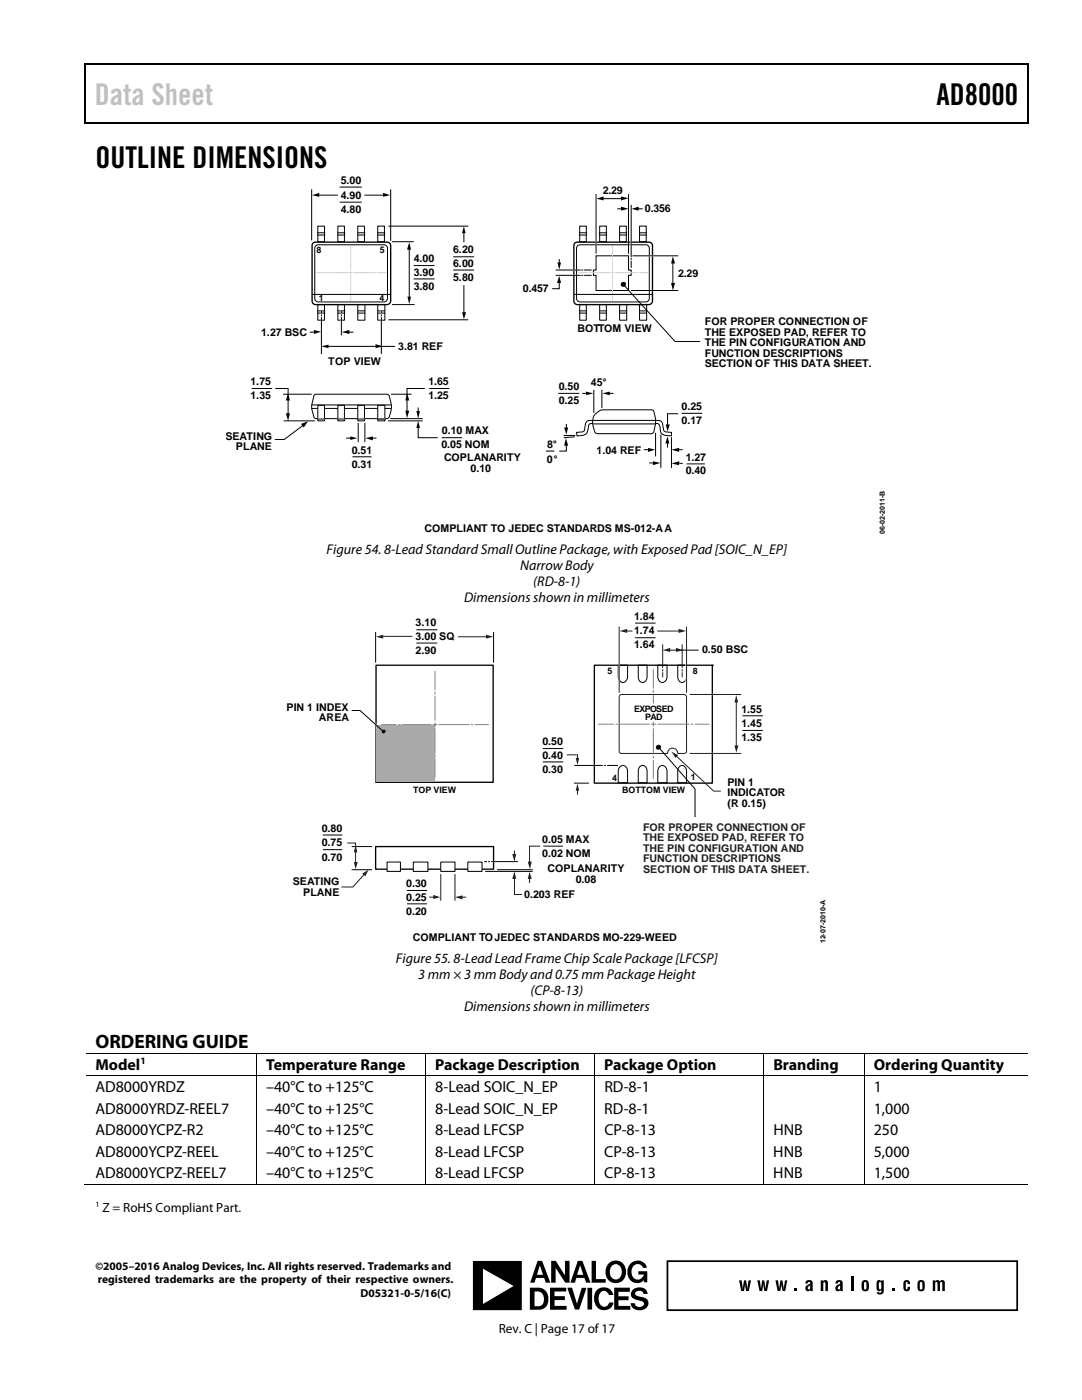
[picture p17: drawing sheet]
<svg xmlns="http://www.w3.org/2000/svg" width="216mm" height="279mm" viewBox="0 0 216 279" stroke-linecap="round" stroke-linejoin="round" font-family="sans-serif">
<defs><g id="words">
<text font-size="6" fill="#c0c0c0" x="18.9" y="21">Data Sheet</text>
<g font-size="6">
<text x="186.9" y="21">AD8000</text>
<text x="19" y="33.6">OUTLINE DIMENSIONS</text>
</g>
<text font-size="3.9" x="19" y="209.1">ORDERING GUIDE</text>
<g font-size="3.2">
<text x="19" y="213.5">Model</text>
<text x="53.1" y="213.5">Temperature Range</text>
<text x="86.8" y="213.5">Package Description</text>
<text x="120.6" y="213.5">Package Option</text>
<text x="154.3" y="213.5">Branding</text>
<text x="174.3" y="213.5">Ordering Quantity</text>
<text x="19" y="217.9">AD8000YRDZ</text>
<text x="53.1" y="217.9">–40°C to +125°C</text>
<text x="86.9" y="217.9">8-Lead SOIC_N_EP</text>
<text x="120.6" y="217.9">RD-8-1</text>
<text x="174.4" y="217.9">1</text>
<text x="19" y="222.2">AD8000YRDZ-REEL7</text>
<text x="19" y="226.5">AD8000YCPZ-R2</text>
<text x="53.1" y="222.2">–40°C to +125°C</text>
<text x="53.1" y="226.5">–40°C to +125°C</text>
<text x="86.8" y="222.2">8-Lead SOIC_N_EP</text>
<text x="86.9" y="226.5">8-Lead LFCSP</text>
<text x="120.6" y="222.2">RD-8-1</text>
<text x="120.6" y="226.5">CP-8-13</text>
<text x="154.3" y="226.5">HNB</text>
<text x="174.3" y="222.2">1,000</text>
<text x="174.4" y="226.5">250</text>
<text x="19" y="230.8">AD8000YCPZ-REEL</text>
<text x="53.1" y="230.8">–40°C to +125°C</text>
<text x="86.8" y="230.8">8-Lead LFCSP</text>
<text x="120.6" y="230.8">CP-8-13</text>
<text x="154.3" y="230.8">HNB</text>
<text x="174.4" y="230.8">5,000</text>
<text x="19" y="235.1">AD8000YCPZ-REEL7</text>
<text x="53.1" y="235.1">–40°C to +125°C</text>
<text x="86.8" y="235.1">8-Lead LFCSP</text>
<text x="120.6" y="235.1">CP-8-13</text>
<text x="154.3" y="235.1">HNB</text>
<text x="174.3" y="235.1">1,500</text>
</g>
<g font-size="2.8">
<text x="65.2" y="110.6">Figure 54. 8-Lead Standard Small Outline Package, with Exposed Pad [SOIC_N_EP]</text>
<text x="103.8" y="113.7">Narrow Body</text>
<text x="106.4" y="116.9">(RD-8-1)</text>
<text x="92.6" y="120.1">Dimensions shown in millimeters</text>
<text x="79" y="192.3">Figure 55. 8-Lead Lead Frame Chip Scale Package [LFCSP]</text>
<text x="83.5" y="195.5">3 mm × 3 mm Body and 0.75 mm Package Height</text>
<text x="92.6" y="201.8">Dimensions shown in millimeters</text>
<text x="105.9" y="198.6">(CP-8-13)</text>
</g>
<g font-size="2.6">
<text x="20.4" y="241.8">Z = RoHS Compliant Part.</text>
<text x="99.5" y="266">Rev. C | Page 17 of 17</text>
</g>
<g font-size="2.3">
<text x="19" y="253.5">©2005–2016 Analog Devices, Inc. All rights reserved. Trademarks and</text>
<text x="19.5" y="256.1">registered trademarks are the property of their respective owners.</text>
<text x="71.9" y="258.8">D05321-0-5/16(C)</text>
</g>
<g font-size="2.1">
<text x="68" y="36.8">5.00</text>
<text x="68" y="39.6">4.90</text>
<text x="120.3" y="38.6">2.29</text>
<text x="68" y="42.4">4.80</text>
<text x="128.7" y="42.3">0.356</text>
<text x="82.5" y="52.3">4.00</text>
<text x="90.4" y="50.5">6.20</text>
<text x="90.4" y="53.3">6.00</text>
<text x="82.5" y="55.1">3.90</text>
<text x="82.5" y="58">3.80</text>
<text x="90.4" y="56.2">5.80</text>
<text x="104.4" y="58.3">0.457</text>
<text x="135.3" y="55.2">2.29</text>
<text x="140.6" y="64.9">FOR PROPER CONNECTION OF</text>
<text x="52.1" y="67">1.27 BSC</text>
<text x="79.5" y="69.8">3.81 REF</text>
<text x="115.3" y="66.3">BOTTOM VIEW</text>
<text x="140.6" y="67">THE EXPOSED PAD, REFER TO</text>
<text x="140.6" y="69.1">THE PIN CONFIGURATION AND</text>
<text x="140.6" y="71.2">FUNCTION DESCRIPTIONS</text>
<text x="50" y="76.9">1.75</text>
<text x="65.5" y="72.9">TOP VIEW</text>
<text x="85.5" y="76.8">1.65</text>
<text x="111.5" y="77.8">0.50</text>
<text x="117.9" y="77">45°</text>
<text x="140.6" y="73.3">SECTION OF THIS DATA SHEET.</text>
<text x="50" y="79.7">1.35</text>
<text x="85.5" y="79.6">1.25</text>
<text x="111.5" y="80.6">0.25</text>
<text x="136" y="81.8">0.25</text>
<text x="45" y="87.7">SEATING</text>
<text x="47.1" y="89.9">PLANE</text>
<text x="88.1" y="89.5">0.05 NOM</text>
<text x="88.2" y="86.6">0.10 MAX</text>
<text x="109.2" y="89.5">8°</text>
<text x="136" y="84.6">0.17</text>
<text x="70.2" y="90.5">0.51</text>
<text x="70.2" y="93.4">0.31</text>
<text x="88.6" y="92">COPLANARITY</text>
<text x="93.9" y="94.1">0.10</text>
<text x="109.1" y="92.3">0°</text>
<text x="119" y="90.5">1.04 REF</text>
<text x="136.8" y="91.9">1.27</text>
<text x="136.8" y="94.5">0.40</text>
<text x="84.7" y="106.3">COMPLIANT TO JEDEC STANDARDS MS-012-AA</text>
<text x="82.9" y="124.9">3.10</text>
<text x="126.5" y="123.7">1.84</text>
<text x="82.9" y="127.7">3.00 SQ</text>
<text x="82.9" y="130.6">2.90</text>
<text x="126.5" y="126.6">1.74</text>
<text x="126.5" y="129.4">1.64</text>
<text x="140.1" y="130.3">0.50 BSC</text>
<text x="57.2" y="141.8">PIN 1 INDEX</text>
<text x="63.6" y="144">AREA</text>
<text x="148" y="142.3">1.55</text>
<text x="108.2" y="148.7">0.50</text>
<text x="148" y="145.1">1.45</text>
<text x="148" y="147.9">1.35</text>
<text x="108.2" y="151.5">0.40</text>
<text x="108.2" y="154.3">0.30</text>
<text x="145.2" y="156.8">PIN 1</text>
<text x="145.2" y="161.1">(R 0.15)</text>
<text x="145.2" y="158.9">INDICATOR</text>
<text x="64.2" y="166.1">0.80</text>
<text x="64.2" y="168.9">0.75</text>
<text x="64.2" y="171.8">0.70</text>
<text x="108.2" y="168.3">0.05 MAX</text>
<text x="108.2" y="171.1">0.02 NOM</text>
<text x="58.4" y="176.6">SEATING</text>
<text x="60.5" y="178.7">PLANE</text>
<text x="81" y="177">0.30</text>
<text x="81" y="179.8">0.25</text>
<text x="104.6" y="179.2">0.203 REF</text>
<text x="109.3" y="174.1">COPLANARITY</text>
<text x="114.9" y="176.2">0.08</text>
<text x="81" y="182.6">0.20</text>
<text x="82.4" y="187.9">COMPLIANT TOJEDEC STANDARDS MO-229-WEED</text>
</g>
<g font-size="2.1" fill="#231f20">
<text x="128.3" y="165.8">FOR PROPER CONNECTION OF</text>
<text x="128.3" y="167.9">THE EXPOSED PAD, REFER TO</text>
<text x="128.3" y="170">THE PIN CONFIGURATION AND</text>
<text x="128.3" y="172.1">FUNCTION DESCRIPTIONS</text>
<text x="128.3" y="174.2">SECTION OF THIS DATA SHEET.</text>
</g>
<text font-size="1.9" x="28" y="212.4">1</text>
<g font-size="1.8">
<text x="63.2" y="50.6">8</text>
<text x="75.8" y="50.4">5</text>
<text x="63.6" y="60.1">1</text>
<text x="75.7" y="60">4</text>
<text x="121.2" y="134.6">5</text>
<text x="138.3" y="134.5">8</text>
<text x="126.5" y="142.1">EXPOSED</text>
<text x="128.7" y="143.7">PAD</text>
<text x="122.1" y="155.8">4</text>
<text x="137.8" y="155.8">1</text>
<text x="82.4" y="158.3">TOP VIEW</text>
<text x="124.1" y="158.3">BOTTOM VIEW</text>
</g>
<text font-size="1.6" x="19" y="240.9">1</text>
<g font-size="1.4">
<text x="176.6" y="106.6" transform="rotate(-90 176.6 106.6)">06-02-2011-B</text>
<text x="164.7" y="188.3" transform="rotate(-90 164.7 188.3)">12-07-2010-A</text>
</g>
</g></defs>
<g fill="#000">
<path d="M16.9 12.7h.2v1h-.2zM205.1 12.7h.2v1h-.2zM205.1 12.7h.2v.3h-.2zM62.3 38.9l1.4-.4v.8zM76.4 38.5l1.5 .4-1.5 .4zM82.3 24.4h.2v.3h-.2zM205.1 24.4h.2v.3h-.2zM81.3 59.2h.7l-.3 1.5zM81.7 48.3l.3 1.5h-.8zM92.6 45.1l.3 1.4h-.7zM133.9 56.5h.8l-.4 1.5zM134.3 51.2l.4 1.4h-.8z"/>
<path d="M57.5 78.4l.3 1.5h-.8zM64.1 69.1l1.5-.3v.7zM74.9 68.7l1.5 .4-1.5 .4zM81.2 78.4l.5 1.5h-.8zM92.2 62.3h.8l-.4 1.4zM116.9 78.1l1.5 .4-1.4 .4zM120.2 78.5l1.5-.4v.8zM57 82.5h.8l-.3 1.5zM80.9 82h.8l-.5 1.5zM83.1 82h.7l-.4 1.5zM83.4 84l.4 1.4h-.7zM112.6 85.3h.8l-.4 1.4z"/>
<path d="M112.9 87.4l.5 1.5h-.8zM129.3 89.4l1.4 .3-1.4 .5zM130.3 92.1l1.5 .3-1.5 .4zM132.8 84.7h.8l-.4 1.4zM133.2 87.1l.4 1.4h-.8zM134 92.5l1.5-.4v.7zM134 89.7l1.5-.3v.8z"/>
</g>
<path d="M16.9 12.8h188.2M17 13.7v11M205.2 13.7v11M205.1 24.5h-188.2" fill="none" stroke="#000" stroke-width=".25"/>
<g fill="none" stroke="#000" stroke-width=".2">
<path d="M62.2 37.9v10M63.4 38.9h3.9M67.9 37.3h4.2M72.8 38.9h3.9M78 37.9v10.1M62.4 58.8h15.5M63 49l.5-.1h13.1a1.07 1.07 0 0 1 .7 1.3v9.4a1.06 1.06 0 0 1-1.3 .7h-12.5a1.06 1.06 0 0 1-.7-1.4v-9.3zM63.3 46.5h1.5M63.3 46.9h1.5M63.4 45.1h1.3v3.1h-1.3zM67.3 46.5h1.5M67.3 46.9h1.5"/>
<path d="M67.4 45.1h1.3v3.1h-1.3zM67.9 40.3h4.2M71.4 45.1h1.3v3.1h-1.3zM71.4 46.5h1.4M71.4 46.9h1.4M75.4 45.1h1.3v3.1h-1.3zM75.4 46.5h1.4M75.4 46.9h1.4M77.6 45.1h15.7M78.3 48.2h4.2M81.7 49.6v9.9M82.6 55.7h4"/>
<path d="M82.6 53h4M90.5 53.9h4M90.5 51.2h4M92.6 46.3v1.9M92.6 57v5.6M114.6 58.8h15.5M115.3 49l.5-.1h13.1a1.07 1.07 0 0 1 .7 1.3v9.4a1.06 1.06 0 0 1-1.4 .7h-12.4a1.06 1.06 0 0 1-.8-1.4v-9.3zM115.6 46.5h1.5M115.6 46.9h1.5M115.7 45.1h1.3v3.1h-1.3zM118.9 51.1h6.5v2.8h.5v1h-.5v3.1h-6.5v-3.1h-.5v-1h.5zM119.6 46.5h1.5"/>
<path d="M119.6 46.9h1.5M119.7 45.1h1.3v3.1h-1.3zM123.6 45.1h1.4v3.1h-1.4zM123.6 46.5h1.5M123.6 46.9h1.5M127.6 45.1h1.3v3.1h-1.3zM127.6 46.5h1.4M127.6 46.9h1.4M134.3 52.3v4.5M50.3 77.5h3.9M54.9 77.5h2.6v1.6M56.6 78.7h5.5"/>
<path d="M57.5 79.7v3.1M62.7 78.9l.4-.2h14.1l.5 .3 .4 2-.1 .9-.3 1.3-.5 .3h-14.1l-.4-.1-.5-2v-.7zM63.3 62.5h1.5M63.3 62h1.5M63.4 60.8h1.3v3.1h-1.3zM65.3 69.1h9.9M67.4 60.8h1.3v3.1h-1.3zM67.4 62.5h1.4M67.4 62h1.4M71.4 60.8h1.4v3.1h-1.4zM71.4 62.5h1.4M71.4 62h1.4"/>
<path d="M75.4 60.8h1.4v3.1h-1.4zM75.4 62.5h1.4M75.4 62h1.4M75.6 69.1h3.1M77.6 63.8h15.7M78.1 78.7h3.9M78.3 60.8h4.3M81.2 79.7v2.5M84.8 77.5h-3.6v1.6M111.5 78.5h4M115.6 62.5h1.5M115.6 62h1.5"/>
<path d="M115.7 60.8h1.3v3.1h-1.3zM116.3 78.5h1M118.5 77.9v4.4M119.7 60.8h1.3v3.1h-1.3zM119.7 62.5h1.4M119.7 62h1.4M120.1 77.9v3.4M121.4 78.5h.9M123.6 62.5h1.5M123.6 62h1.5M123.6 60.8h1.5v3.1h-1.5zM127.6 62.5h1.4"/>
<path d="M127.6 62h1.4M127.6 60.8h1.4v3.1h-1.4zM56.7 84h6M62.3 80.8h15.7M62.3 81.5h15.7M77.5 84h6.7M78 83.5h6.2M83.4 85.2v2.2h3.9M83.4 81.4v.9M88.2 87.4h3.9M108.9 90h1.7M112.6 86.9h2.1"/>
<path d="M113 88.7v1.3h-1.4M113 84.6v1M114.6 87.2l-2 .2M128.6 89.7h1M129.6 92.4h.9M130.8 86.5v4.5M131.9 86.8v6.5M133.2 88.2v1M134 87.4v5.9M135.2 92.4l.9 .1M135.2 89.7h.9M135.3 82.6h-2.1v2.4"/>
<path d="M137.1 92.6h3.4"/>
</g>
<path d="M62.5 48.5l.5-.2h14.2a1.1 1.1 0 0 1 .8 1.4v10.4a1.03 1.03 0 0 1-1.3 .7h-13.7a1.1 1.1 0 0 1-.7-1.4v-10.4zM114.7 48.5l.5-.2h14.3a1.1 1.1 0 0 1 .7 1.4v10.4a1.03 1.03 0 0 1-1.3 .7h-13.7a1.1 1.1 0 0 1-.7-1.4v-10.4z" fill="none" stroke="#000" stroke-width=".27"/>
<g fill="none" stroke="#d1d3d4" stroke-width=".2">
<path d="M63.2 54.4h1.9M65.4 54.4h.2M65.8 54.4h3.6M69.7 54.4h.4M70 49.1v2.4M70 51.8v.1M70 52.3v1.6M70 54.3v.4M70 54.9v1.9M70 57.1v.2M70 57.6v2.3M70.5 54.4h4.1"/>
<path d="M74.8 54.4h.2M75.4 54.4h1.6M115.5 54.4h1.8M117.6 54.4h.2M118 54.4h3.7M122 54.4h.4M122.2 49.1v2.4M122.2 51.8v.1M122.2 52.3v1.6M122.2 54.3v.4M122.2 54.9v1.9M122.2 57.1v.2"/>
<path d="M122.2 57.6v2.3M122.7 54.4h4.1M127.1 54.4h.2M127.6 54.4h1.6"/>
</g>
<g fill="#fff" stroke="#000" stroke-width=".2">
<path d="M63.4 80.9h1.3v3.1h-1.3z"/>
<path d="M67.4 80.9h1.3v3.1h-1.3z"/>
<path d="M71.4 80.9h1.3v3.1h-1.3z"/>
<path d="M75.4 80.9h1.4v3.1h-1.4z"/>
</g>
<path d="M63.3 83.6h1.5z" fill="#fff"/>
<path d="M63.3 83.6h1.5" fill="none" stroke="#000" stroke-width=".2"/>
<path d="M67.3 83.6h1.5z" fill="#fff"/>
<path d="M67.3 83.6h1.5" fill="none" stroke="#000" stroke-width=".2"/>
<path d="M71.4 83.6h1.4z" fill="#fff"/>
<path d="M71.4 83.6h1.4" fill="none" stroke="#000" stroke-width=".2"/>
<path d="M75.4 83.6h1.4z" fill="#fff"/>
<path d="M75.4 83.6h1.4" fill="none" stroke="#000" stroke-width=".2"/>
<path d="M75.5 83.6h1.5z" fill="#fff"/>
<g fill="none" stroke="#000" stroke-width=".2">
<path d="M118.9 38.8v11.7M120.2 39.6h4M125.4 38.8v11.7M111 53.9h4.8M111 54.9h4.8M111.6 56.2v1.4h-1.4M111.6 51.7v1M116.1 53.9h.2M116.1 54.9h.2M116.6 53.9h1.4M116.6 54.9h1.4M123.3 41.7h.9"/>
<path d="M124.3 56.7l10.4 11.5h5M125.9 41v10.2M125.9 51.6v.2M125.9 52.1v1.3M126 58h9.2M126.3 51.1h8.9M127.2 41.7h.9M61.9 66.3h1M64.1 62v.5M64.1 62.8v.2M64.1 63.4v7.1M68.1 62v.5"/>
<path d="M68.1 62.8v.2M68.1 63.4v3.4M69.4 66.3h1M76.1 62v.5M76.1 62.8v.2M76.1 63.4v7.1M85.7 77.5h3.9M60.6 84.8l-3.9 2.9h-1.9M69.2 87.4h.9M70.4 91.2h3.6M71.5 84.5v3.7M72.8 84.5v3.7"/>
<path d="M74.1 87.4h.9M75.5 83.6h1.5M118.2 83.9a1.14 1.14 0 0 0-1.5 1.3l-.2 .8-1.5 .3 .1 .7a2.12 2.12 0 0 0 2.1-.8l.3-1.5 .2-.1 .5-.1M118.4 84.6h12.4M118.4 83.9h12.3M118.9 82.6a2.08 2.08 0 0 1 1.4-.8h9.9l.3 .2 .3 1.5-.1 1.6a1.47 1.47 0 0 1-.5 1.4l-11.1 .1-.4-.4a4.8 4.8 0 0 1-.4-2.4l.1-.6zM130.8 83.9h.6a.82 .82 0 0 1 .8 .8l.2 1a.55 .55 0 0 0 .6 .5l1 .1v.7a2.37 2.37 0 0 1-2.1-.7l-.2-1.1a.68 .68 0 0 0-.9-.7M136.1 82.5h3.9M123.4 132.8h1.8v.5a4 4 0 0 1-.3 2.6 .92 .92 0 0 1-1.1 .2 .92 .92 0 0 1-.4-1zM127.4 132.8h1.7v1.1a1.97 1.97 0 0 1-.6 2.2 .91 .91 0 0 1-1.1-1zM131.3 132.8h1.8v.5a4.7 4.7 0 0 1-.2 2.4 .9 .9 0 0 1-1.1 .4 .9 .9 0 0 1-.5-1zM135.2 132.8h1.8v.5a4.1 4.1 0 0 1-.3 2.6 .86 .86 0 0 1-1.1 .2 .86 .86 0 0 1-.4-1z"/>
<path d="M123.8 153a.92 .92 0 0 1 1-.1 .92 .92 0 0 1 .4 1v2.3h-1.8v-2a1.37 1.37 0 0 1 .4-1.2zM127.6 153.1a.88 .88 0 0 1 1.1-.2 .88 .88 0 0 1 .4 1v2.3h-1.7v-2.3zM131.5 153.1a.91 .91 0 0 1 1.1-.2 .91 .91 0 0 1 .5 1v2.3h-1.8v-2.3zM135.6 153a.89 .89 0 0 1 1-.1 .89 .89 0 0 1 .4 1v2.3h-1.8v-2.3z"/>
</g>
<g fill="#000">
<path d="M119 39.6l1.4-.4v.8zM111.2 52.4h.8l-.4 1.4zM111.6 55.1l.4 1.4h-.9zM123.9 39.2l1.5 .4-1.5 .4zM123.9 41.2l1.5 .5-1.5 .3zM126 41.7l1.4-.5v.8zM62.6 65.8l1.5 .4-1.5 .5zM68.2 66.3l1.5-.5v.9zM60.1 84.6l1.4-.5-.9 1.2zM69.9 87.1l1.4 .3-1.4 .4zM72.9 87.4l1.5-.3v.8z"/>
<circle cx="124.4" cy="56.7" r=".53"/>
</g>
<path d="M113.7 53.9h1.3M113.7 54.9h1.3M118.9 48v1.4M125.4 48.1v1.4M125.9 48.1v1.4M129.1 51.1h1.4M129.2 58h1.3M64.1 61.8v2.4M68.1 61.8v2.4M76.1 61.8v2.4M71.5 84.7v.7M72.8 84.7v.7" fill="none" stroke="#fff" stroke-width=".27"/>
<path d="M75 132.8h23.4v23.3h-23.4zM75 156.1h.1M75 169h23.5v4.5h-23.5z" fill="none" stroke="#000" stroke-width=".27"/>
<g fill="#fff" stroke="#000" stroke-width=".2">
<path d="M77.2 172h2.7v1.9h-2.7z"/>
<path d="M93.3 172h2.9v1.9h-2.9z"/>
<path d="M87.9 172h2.9v1.9h-2.9z"/>
<path d="M82.5 172h2.9v1.9h-2.9z"/>
</g>
<path d="M81.2 177.7h4M81.2 180.4h4" fill="none" stroke="#000" stroke-width=".2"/>
<path d="M85.7 179h1M87.9 174.5v5.2M90.8 174.5v5.2" fill="none" stroke="#231f20" stroke-width=".2"/>
<path d="M86.4 178.6l1.5 .4-1.5 .4z" fill="#231f20"/>
<path d="M92 179h.9" fill="none" stroke="#231f20" stroke-width=".2"/>
<path d="M90.8 179l1.5-.3v.8z" fill="#231f20"/>
<path d="M74.8 144.4l.5 .4" fill="none" stroke="#fff" stroke-width=".27"/>
<path d="M75.1 144.6h11.7v11.4h-11.7z" fill="#aaa"/>
<path d="M75 126.2v5.9M98.5 126.2v5.9M70.2 141.8h1.6l4.7 4.2" fill="none" stroke="#000" stroke-width=".2"/>
<circle cx="76.5" cy="146" r=".39" fill="#000"/>
<path d="M91.5 127.1h5.8" fill="none" stroke="#231f20" stroke-width=".2"/>
<path d="M97 126.7l1.4 .4-1.4 .3z" fill="#231f20"/>
<path d="M76.2 127h6" fill="none" stroke="#231f20" stroke-width=".2"/>
<path d="M75 127.1l1.5-.4v.7z" fill="#231f20"/>
<path d="M131.3 125.9h4.4" fill="none" stroke="#231f20" stroke-width=".2"/>
<path d="M135.4 125.5l1.5 .4-1.5 .4z" fill="#231f20"/>
<path d="M124.9 125.9h1.2" fill="none" stroke="#231f20" stroke-width=".2"/>
<path d="M123.6 125.9l1.5-.4v.8z" fill="#231f20"/>
<path d="M126.7 124.4h4.1M126.7 127.3h4.1M148.1 142.9h4.1M148.1 145.8h4.1M64.4 166.6h3.9M64.4 169.6h3.9M70.2 169h4M70.2 173.6h4" fill="none" stroke="#000" stroke-width=".2"/>
<path d="M69.3 168.3h1.7v.7M71 169.8v2.5" fill="none" stroke="#231f20" stroke-width=".2"/>
<g fill="#231f20">
<path d="M71 168.6l.3 1.5h-.7z"/>
<path d="M70.6 172h.8l-.4 1.5z"/>
</g>
<path d="M72.7 174.4l-2.3 2.6h-2.3" fill="none" stroke="#231f20" stroke-width=".2"/>
<path d="M72.3 174.3l1.2-.7-.6 1.3z" fill="#231f20"/>
<path d="M96.9 173.9h9.3M99.3 173.6h6.9" fill="none" stroke="#000" stroke-width=".2"/>
<path d="M102.7 169.8v.9" fill="none" stroke="#231f20" stroke-width=".2"/>
<path d="M102.2 170.5h.8l-.3 1.5z" fill="#231f20"/>
<path d="M102.7 175.2v3.3h1.5" fill="none" stroke="#231f20" stroke-width=".2"/>
<path d="M102.7 173.9l.3 1.5h-.8z" fill="#231f20"/>
<path d="M105.7 175.2v.9" fill="none" stroke="#231f20" stroke-width=".2"/>
<path d="M105.7 174l.4 1.4h-.8z" fill="#231f20"/>
<path d="M107.8 168.9h-2.1v3.3" fill="none" stroke="#231f20" stroke-width=".2"/>
<path d="M105.3 172h.8l-.4 1.5z" fill="#231f20"/>
<path d="M114.5 156.3h3M108.4 168.9h3.9" fill="none" stroke="#000" stroke-width=".2"/>
<path d="M115.2 157.5v1" fill="none" stroke="#231f20" stroke-width=".2"/>
<path d="M115.2 156.4l.4 1.4h-.7z" fill="#231f20"/>
<path d="M132.2 132.5v.4M136.1 132.5v.4M118.3 152.1h.5" fill="none" stroke="#fff" stroke-width=".27"/>
<path d="M132.2 128.7v4.5M132.2 133.6v.3M132.2 134.3v.8M133.5 129.8h1.7M136.1 128.7v4.5M136.1 133.6v.3M136.1 134.3v.8" fill="none" stroke="#231f20" stroke-width=".2"/>
<g fill="#231f20">
<path d="M132.2 129.8l1.5-.5v.8z"/>
<path d="M134.9 129.3l1.5 .5-1.5 .3z"/>
</g>
<path d="M146.9 139.9v9.1" fill="none" stroke="#231f20" stroke-width=".2"/>
<g fill="#231f20">
<path d="M146.6 148.8h.8l-.5 1.4z"/>
<path d="M146.9 138.7l.4 1.5h-.7z"/>
</g>
<path d="M83.1 125.7h4.1M83.1 128.3h4.1M135.9 129.8h3.5M96.7 172h.4M97.5 172h.2M98.1 172h5.2" fill="none" stroke="#000" stroke-width=".2"/>
<path d="M98.3 172h.4" fill="none" stroke="#fff" stroke-width=".27"/>
<path d="M118.6 132.8h23.5v23.5h-23.5zM142.1 132.8h.1" fill="none" stroke="#000" stroke-width=".27"/>
<path d="M123.8 138.7h12.9l.3 .4v10.8l-.3 .4-1.5 .1a1.02 1.02 0 0 0-1-1.1 1.02 1.02 0 0 0-1 1.1h-9.2l-.4-.2-.1-11.1zM134.9 150.8l7.5 7.1h1.4" fill="none" stroke="#231f20" stroke-width=".2"/>
<g fill="none" stroke="#808285" stroke-width=".2">
<path d="M86.8 134v3.6M86.8 138.2v.3M86.8 139v4.7M130.4 133.6v3.8M130.4 137.8v.4M130.4 138.7v1.6M76.2 144.6h2.8M79.5 144.6h.3M80.2 144.6h5.8M86.4 144.6h.8M86.8 144.3v.7M86.8 145.5v4.8"/>
<path d="M86.8 150.7v.4M86.8 151.6v3.5M87.6 144.6h6M94.1 144.6h.2M94.9 144.6h2.5M119.4 144.5h3M122.9 144.5h.3M123.6 144.5h6M130 144.5h.8M130.4 144.2v.7M130.4 145.4v5.1M130.4 150.9v.4"/>
<path d="M130.4 151.8v3.5M131.3 144.5h6.1M137.9 144.5h.3M138.8 144.5h2.6"/>
</g>
<path d="M134 150l1.3 .7-.5 .6z" fill="#231f20"/>
<path d="M108.3 149.4h4.1M108.3 152.1h4.1M131.4 149.1l7.3 8.4v5.5" fill="none" stroke="#000" stroke-width=".2"/>
<circle cx="131.4" cy="149.1" r=".51" fill="#000"/>
<path d="M123.5 132.5v3.6M136.9 132.4v3.6M141.8 138.6h.4M141.8 150.4h.4" fill="none" stroke="#fff" stroke-width=".27"/>
<path d="M123.5 125.1v13.1M137 125.1v13.1M137.7 138.6h10.1M113.1 150.6h2.1v.9M137.7 150.4h10.1" fill="none" stroke="#231f20" stroke-width=".2"/>
<path d="M114.9 151.3h.7l-.4 1.4z" fill="#231f20"/>
<path d="M118.3 152.8h.6" fill="none" stroke="#fff" stroke-width=".27"/>
<g fill="none" stroke="#000" stroke-width=".2">
<path d="M114.7 152.8h5.5M120.6 152.8h.2M121.2 152.8h2M17.1 210.2h188M17.1 214.7h188M51.2 210.3v4.4M51.2 214.8v21.7M84.9 210.3v4.4M84.9 214.8v21.7M118.7 210.3v4.4M118.7 214.8v21.7M152.4 210.3v4.4"/>
<path d="M152.4 214.8v21.7M172.4 210.3v4.4M172.4 214.8v21.7M16.9 236.4h34.2M51.3 236.4h33.6M85 236.4h33.6M118.8 236.4h33.5M152.5 236.4h19.9M172.5 236.4h32.6"/>
</g>
<g fill="#000">
<path d="M147.5 255.5h.5l.2 1.8 .3-1.8h.4l.3 1.8 .2-1.8h.5l-.5 2.2h-.5l-.2-1.4-.2 1.4h-.6zM151.1 255.5h.5l.2 1.8 .3-1.8h.4l.3 1.8 .2-1.8h.5l-.5 2.2h-.5l-.2-1.4-.2 1.4h-.5zM154.7 255.5h.6l.1 1.8 .3-1.8h.4l.3 1.8 .2-1.8h.5l-.4 2.2h-.5l-.3-1.4-.2 1.4h-.5zM158.5 257.2h.5v.5h-.5zM163.8 255.5h.5v.3a.48 .48 0 0 1 .4-.3 .48 .48 0 0 1 .4 .2l.1 2h-.5v-1.6l-.2-.2-.2 .2v1.6h-.5zM169.8 254.8h.5v2.9h-.5zM178.1 257.2h.5v.5h-.5zM180.4 255.6a.68 .68 0 0 1 .9-.1 .68 .68 0 0 1 .3 .8h-.5v-.4h-.3v1.4h.2l.1-.5h.5a.69 .69 0 0 1-.6 .9 .69 .69 0 0 1-.7-.8v-1zM186.1 255.5h.5v.3l.5-.3 .4 .3a.54 .54 0 0 1 .6-.3 .54 .54 0 0 1 .4 .4v1.8h-.5v-1.7l-.2-.2-.2 .2v1.7h-.5v-1.7l-.3-.2-.2 .3v1.6h-.5z"/>
<path d="M110 251.6h.9l1.8 2.9v-2.9h.9v4.4h-.8l-1.9-3v3h-.9zM118 251.6h.9v3.7h2v.7h-2.9zM115.3 251.6h.9l1.6 4.4h-.8l-.4-1h-.9h-.7l-.3 1h-.9zM107.3 251.6h.9l1.6 4.4h-.9l-.3-1h-1h-.6l-.3 1h-.9zM121.6 252a2.12 2.12 0 0 1 2.6 0 2.12 2.12 0 0 1 .6 2.5 2.09 2.09 0 0 1-2.7 1.5 2.09 2.09 0 0 1-1.2-2.9zM126 252.1a1.88 1.88 0 0 1 3.1 .9h-.8a1.17 1.17 0 0 0-1.2-.7 1.17 1.17 0 0 0-1 .9 1.37 1.37 0 0 0 .3 1.8 1.37 1.37 0 0 0 1.7 0l.3-.6h-1v-.7h1.8v2.2h-.7v-.4a1.93 1.93 0 0 1-2.3 .4 1.93 1.93 0 0 1-1-2.1l.3-1.2zM94.4 251.7h9.7v9.8h-9.7zM113.3 257h.9l.9 3.2 1-3.2h.9l-1.4 4.3h-.9zM122.6 257h3.1v.8h-2.3v.9h2v.6v.2h-2v1.1h2.4v.8h-3.2zM109.7 257h3.3v.7h-2.4v1h2.1v.8h-2v1.1h2.4v.8h-3.4zM105.7 257h1a2.24 2.24 0 0 1 2.7 2.9 1.79 1.79 0 0 1-2 1.5h-1.7zM117.2 257h1v4.3h-1zM119.2 257.4a1.93 1.93 0 0 1 3.2 1h-.8a1.05 1.05 0 0 0-1.1-.7 1.05 1.05 0 0 0-1 .9 1.7 1.7 0 0 0 1.1 2.2 1.07 1.07 0 0 0 1-.9h.8a1.92 1.92 0 0 1-1.9 1.6 1.92 1.92 0 0 1-1.9-1.6 2.55 2.55 0 0 1 .6-2.5zM126.3 257.3a1.74 1.74 0 0 1 2.9 .9h-.8a.91 .91 0 0 0-.8-.6 .91 .91 0 0 0-.9 .5 1.14 1.14 0 0 0 1.3 .7 1.31 1.31 0 0 1 1.4 1.2 1.31 1.31 0 0 1-1.2 1.4 1.69 1.69 0 0 1-2.4-1.3h.9a.95 .95 0 0 0 .8 .8 .95 .95 0 0 0 1-.7 1.05 1.05 0 0 0-1.2-.7 1.21 1.21 0 0 1-1.3-.7 1.21 1.21 0 0 1 .3-1.5zM115.8 252.5l-.6 1.9h1.2zM107.7 252.5l-.5 1.9h1.1zM122 252.8a1.63 1.63 0 0 0 .9 2.6 1.58 1.58 0 0 0 1.2-1.6 1.58 1.58 0 0 0-1.2-1.5l-.5 .1zM96.4 253.2v7l6.1-3.6zM106.7 257.7v3h.5a1.27 1.27 0 0 0 1.3-1.8 1.39 1.39 0 0 0-1.8-1.2z"/>
<path d="M160.8 255.7a.74 .74 0 0 1 .9-.3 .74 .74 0 0 1 .5 .7v1.6h-.5v-.3a.57 .57 0 0 1-.8 .2 .57 .57 0 0 1-.1-.8l.9-.7-.3-.3-.1 .1-.1 .3h-.5zM161.3 256.8l-.1 .4 .2 .1 .2-.1 .1-.7z"/>
<path d="M166.8 255.7a.73 .73 0 0 1 .9-.3 .73 .73 0 0 1 .4 .7l.1 1.6h-.5v-.3a.58 .58 0 0 1-.8 .2 .58 .58 0 0 1-.2-.8l1-.7-.3-.3-.1 .1-.1 .3h-.5zM167.3 256.8l-.1 .4 .2 .1 .2-.1v-.7z"/>
<path d="M172.1 255.7a.74 .74 0 0 1 .8-.2 .74 .74 0 0 1 .5 .8 1.04 1.04 0 0 1-.7 1.4l-.4-.1a2.03 2.03 0 0 1-.2-1.9zM172.5 255.9l-.1 1.3 .3 .1 .2-.1v-1.1l-.1-.2z"/>
<path d="M175 255.6a.49 .49 0 0 1 .9 .2v-.3h.4v1.6a.86 .86 0 0 1-.2 1 .86 .86 0 0 1-1.1 .1l-.1-.3 .6 .1a.41 .41 0 0 0 .4-.6 .53 .53 0 0 1-.7 .3 .53 .53 0 0 1-.3-.7zM175.5 255.9l-.1 1.1 .1 .3h.2a1.37 1.37 0 0 0-.1-1.5z"/>
<path d="M183.2 255.7a.74 .74 0 0 1 .9-.2 .74 .74 0 0 1 .4 .8 1.4 1.4 0 0 1-.3 1.3 .73 .73 0 0 1-1.1-.5zM183.6 255.9v1.3l.2 .1 .2-.1v-1.1l-.2-.3z"/>
</g>
<path d="M133.2 251.7h69.8v9.8h-69.8z" fill="none" stroke="#000" stroke-width=".35"/>
<use href="#words"/>
</svg>
